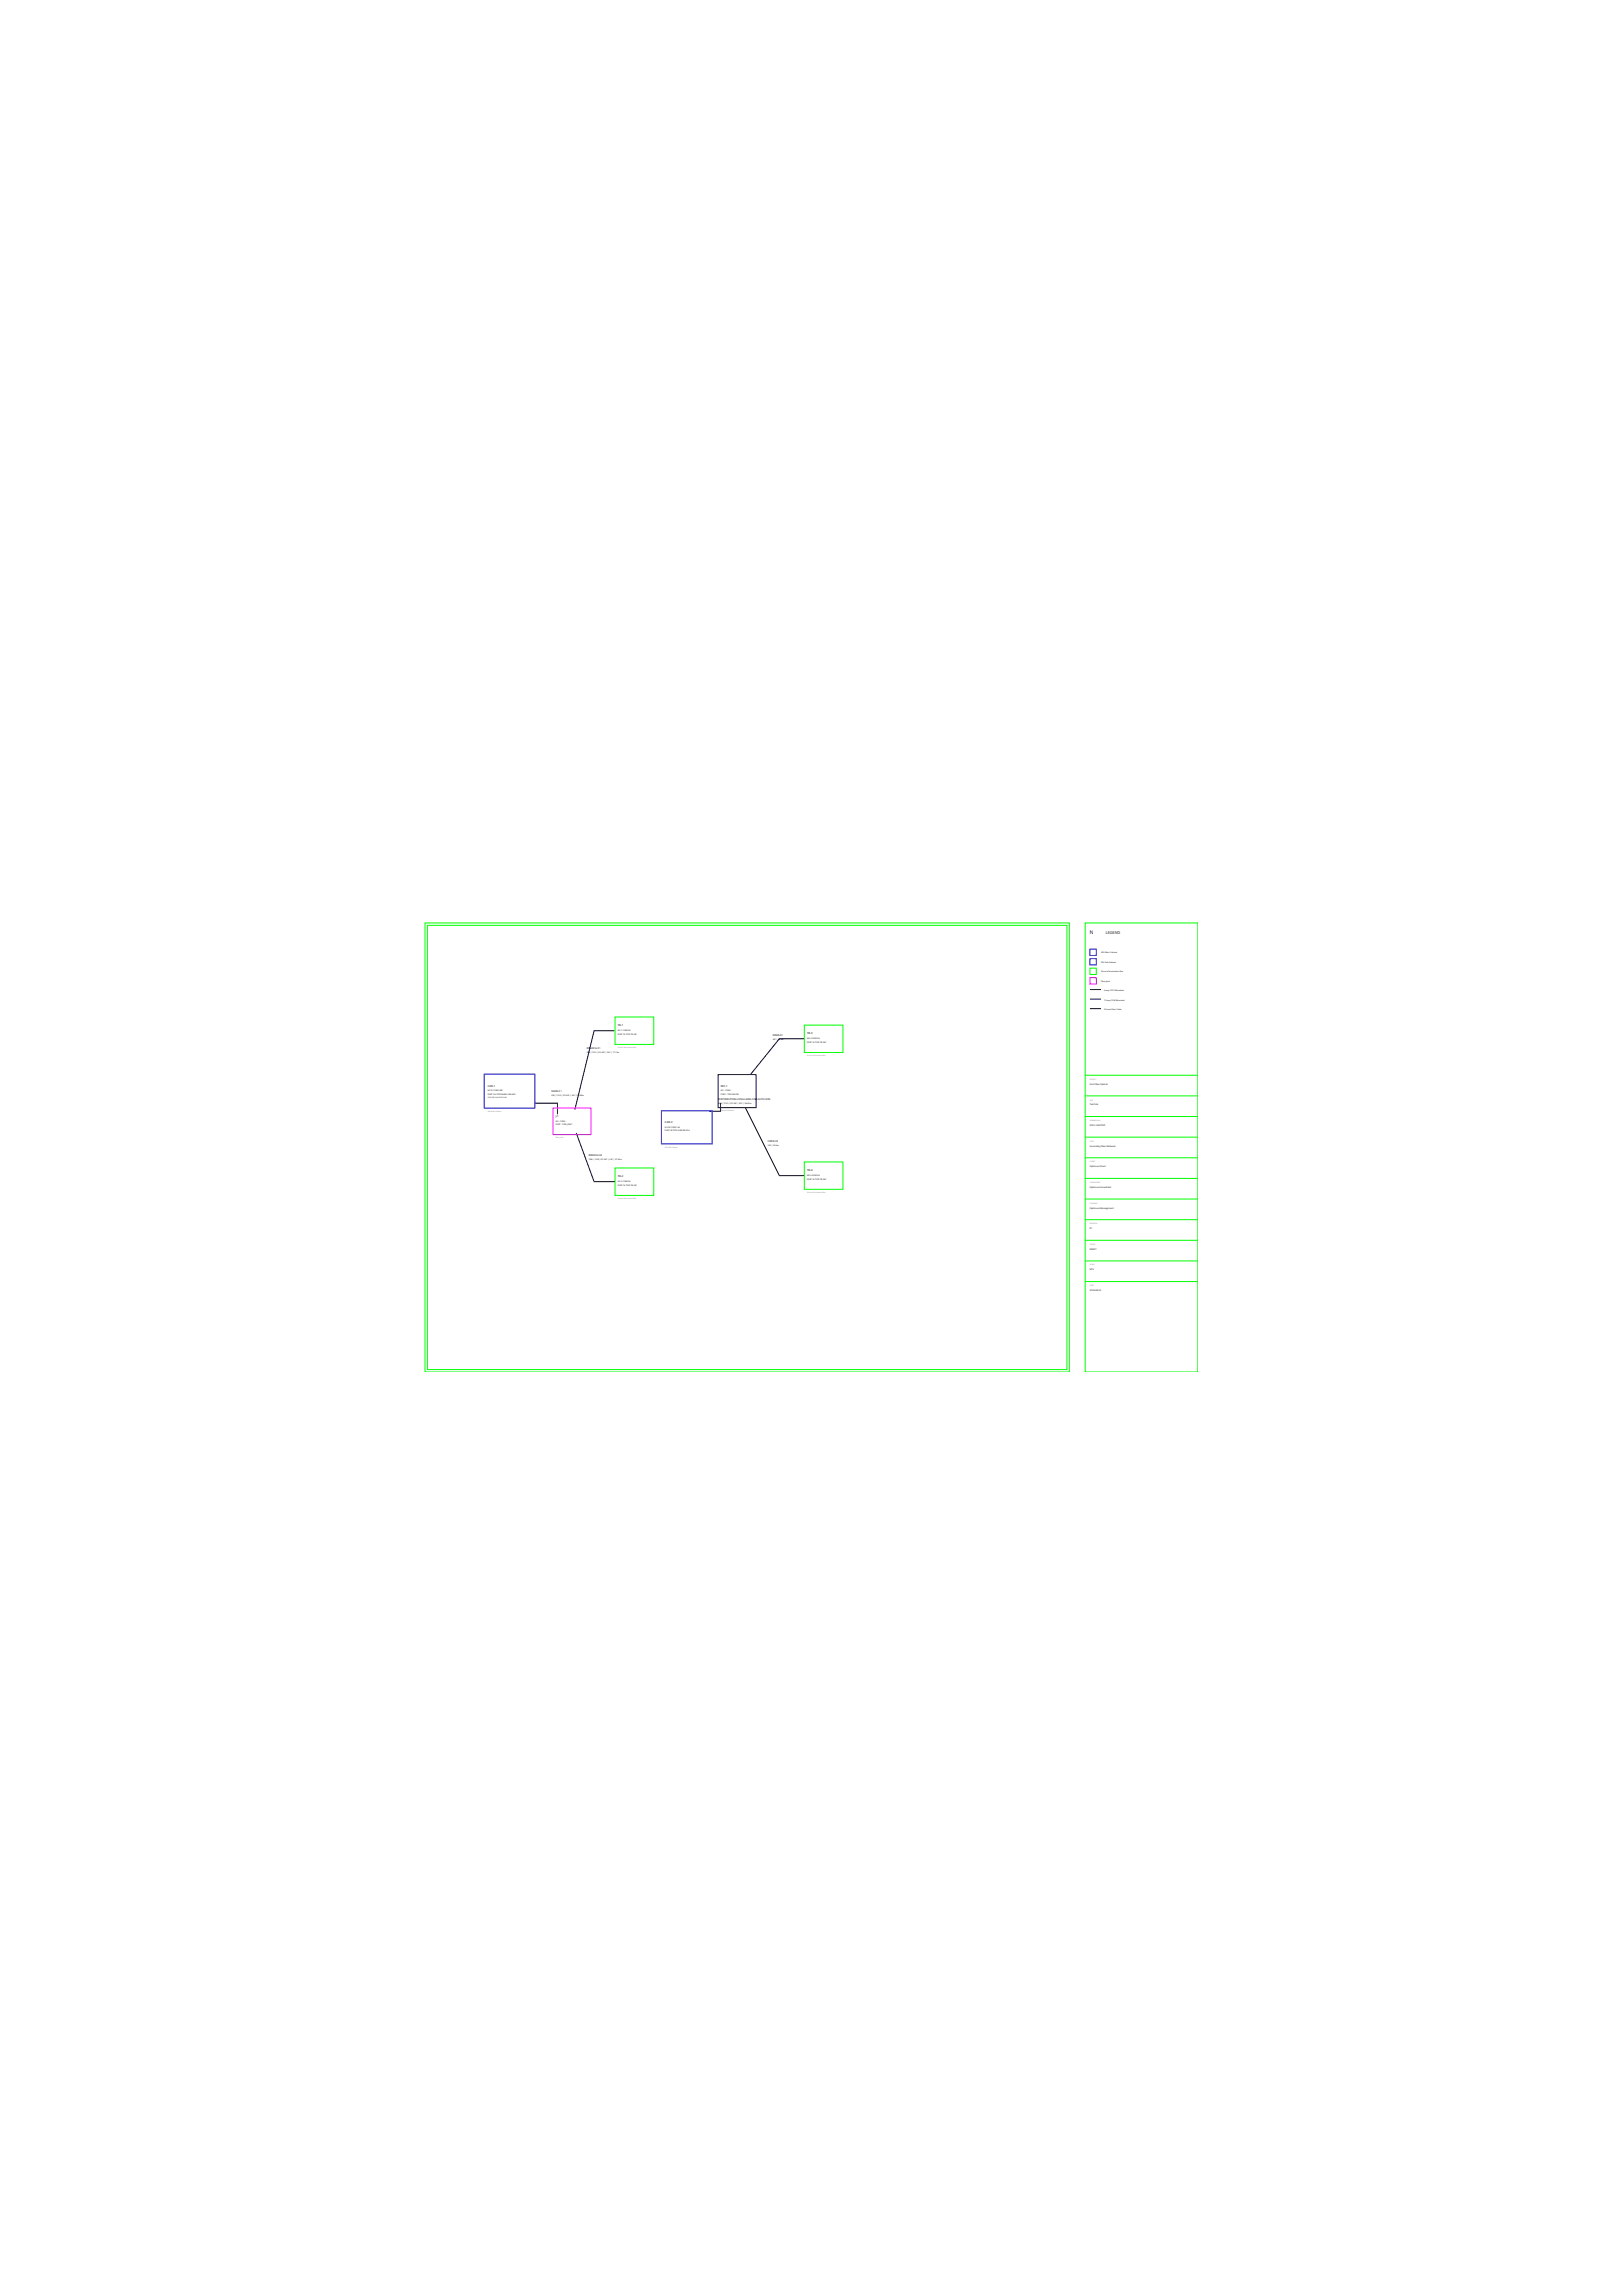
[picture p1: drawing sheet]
<svg xmlns="http://www.w3.org/2000/svg" width="210mm" height="297mm" viewBox="0 0 210 297" stroke-linecap="round" stroke-linejoin="round" font-family="sans-serif">
<defs><g id="words">
<text font-size=".6" fill="#0f0f0f" x="141" y="120.9">N</text>
<text font-size=".5" fill="#0f0f0f" x="143.1" y="120.9">LEGEND</text>
<g font-size=".3" fill="#0f0f0f">
<text x="142.5" y="123.3">42U Main Cabinet</text>
<text x="142.5" y="124.6">22U Sub Cabinet</text>
<text x="142.5" y="125.8">24-core Termination Box</text>
<text x="142.5" y="127">Fiber Joint</text>
<text x="142.9" y="128.3">4-way 7/3.5 Microduct</text>
<text x="142.9" y="129.5">12-way 12/8 Microduct</text>
<text x="142.9" y="130.7">24-core Fiber Cable</text>
<text x="75.9" y="135.7">BRANCH-01</text>
<text x="75.9" y="136.3">4W | 7/3.5 | FO-24C | 24C | 111.3m</text>
<text x="79.9" y="132.8">TB-1</text>
<text x="79.9" y="133.4">NO 1 CORE 96</text>
<text x="79.9" y="133.9">PORT 16 TYPE TB-24C</text>
<text x="100" y="134">FIBER-01</text>
<text x="100" y="134.6">24C | 42.6m</text>
<text x="104.4" y="133.9">TB-3</text>
<text x="104.4" y="134.5">NO 3 CORE 96</text>
<text x="104.4" y="134.9">PORT 16 TYPE TB-24C</text>
<text x="63.1" y="140.6">CAB-1</text>
<text x="63.1" y="141.2">NO 01 CORE 288</text>
<text x="63.1" y="141.7">PORT 144 TYPE MAIN-CAB-42U</text>
<text x="71.4" y="141.3">MAIN-01</text>
<text x="71.4" y="141.8">4W | 7/3.5 | FO-24C | 24C | 89.98m</text>
<text x="93" y="142.4">DISTRIBUTION-LONG-LABEL-FOR-AUTO-SIZE</text>
<text x="93" y="142.9">4W | 7/3.5 | FO-24C | 24C | 54.62m</text>
<text x="93.3" y="140.6">MH-1</text>
<text x="93.3" y="141.2">NO - CORE -</text>
<text x="93.3" y="141.7">PORT - TYPE MH-TEL</text>
<text x="141" y="140.4">First Fiber Optical</text>
<text x="141" y="143.1">Test Site</text>
<text x="71.9" y="144.5">J-1</text>
<text x="71.9" y="145.2">NO - CORE -</text>
<text x="71.9" y="145.6">PORT - TYPE JOINT</text>
<text x="76.2" y="149.6">BRANCH-02</text>
<text x="86" y="145.3">CAB-2</text>
<text x="86" y="145.9">NO 02 CORE 144</text>
<text x="86" y="146.4">PORT 48 TYPE SUBCAB-22U</text>
<text x="99.4" y="147.7">FIBER-02</text>
<text x="99.4" y="148.3">24C | 63.4m</text>
<text x="141" y="145.7">P001-CAD-TEST</text>
<text x="141" y="148.4">Secondary Fiber Network</text>
<text x="76.2" y="150.1">12W | 12/8 | FO-24C | 24C | 27.24m</text>
<text x="79.9" y="152.4">TB-2</text>
<text x="79.9" y="153">NO 2 CORE 96</text>
<text x="79.9" y="153.4">PORT 16 TYPE TB-24C</text>
<text x="104.4" y="151.6">TB-4</text>
<text x="104.4" y="152.2">NO 4 CORE 96</text>
<text x="104.4" y="152.7">PORT 16 TYPE TB-24C</text>
<text x="141" y="151.1">Optimum Client</text>
<text x="141" y="153.7">Optimum Consultant</text>
<text x="141" y="156.4">Optimum Management</text>
<text x="141" y="159.1">R1</text>
<text x="141" y="161.7">DRAFT</text>
<text x="141" y="164.4">NTS</text>
<text x="141" y="167.1">2026-08-05</text>
</g>
<g font-size=".2" fill="#808080">
<text x="79.9" y="135.6">24-core Termination Box</text>
<text x="104.4" y="136.7">24-core Termination Box</text>
<text x="63.1" y="143.9">42U Main Cabinet</text>
<text x="93.3" y="143.8">Telecom Manhole</text>
<text x="141" y="139.8">PROJECT</text>
<text x="71.9" y="147.3">Fiber Joint</text>
<text x="86" y="148.5">22U Sub Cabinet</text>
<text x="141" y="145.1">DRAWING NO</text>
<text x="79.9" y="155.2">24-core Termination Box</text>
<text x="104.4" y="154.4">24-core Termination Box</text>
<text x="141" y="150.4">CLIENT</text>
<text x="141" y="153.1">CONSULTANT</text>
<text x="141" y="155.8">COMPANY</text>
<text x="141" y="158.4">REVISION</text>
<text x="141" y="161.1">STATUS</text>
<text x="141" y="163.8">SCALE</text>
<text x="141" y="166.4">DATE</text>
</g>
<text font-size=".2" fill="#0f0f0f" x="63.1" y="142.2">ODF ODF-144 SP SP-1X16</text>
</g></defs>
<g fill="none" stroke="#0f0" stroke-width=".13">
<path d="M55 119.4h83.4v58.2h-83.4zM55.3 119.8h82.8v57.4h-82.8zM140.4 119.4h14.6v58.2h-14.6zM79.6 131.6h5v3.6h-5zM104.1 132.7h5v3.5h-5zM140.4 139.2h14.6M141 125.3h.8v.8h-.8zM79.6 151.2h5v3.5h-5zM104.1 150.4h5v3.5h-5zM140.4 141.8h14.6M140.4 144.5h14.6M140.4 147.2h14.6"/>
<path d="M140.4 149.8h14.6M140.4 152.5h14.6M140.4 155.2h14.6M140.4 157.8h14.6M140.4 160.5h14.6M140.4 163.2h14.6M140.4 165.9h14.6"/>
</g>
<path d="M79.6 133.4h-2.7l-2.5 10.2M92.9 139.1h4.9v4.2h-4.9zM104.1 134.4h-3.3l-3.7 4.7M141 128.1h1.5M141 129.3h1.5M141 130.5h1.5M69.2 142.8h2.9v1.4M74.6 146.6l2.3 6.3h2.7M93.2 142.7v1.1h-1.4M96.4 143.3l4.4 8.8h3.3" fill="none" stroke="#0f0f0f" stroke-width=".13"/>
<path d="M62.7 139h6.5v4.4h-6.5zM141 122.8h.8v.9h-.8zM141 124.1h.8v.8h-.8zM85.6 143.8h6.5v4.2h-6.5z" fill="none" stroke="#00f" stroke-width=".13"/>
<path d="M141 126.5h.8v.9h-.8zM71.6 143.4h4.9v3.4h-4.9z" fill="none" stroke="#f0f" stroke-width=".13"/>
<use href="#words"/>
</svg>
